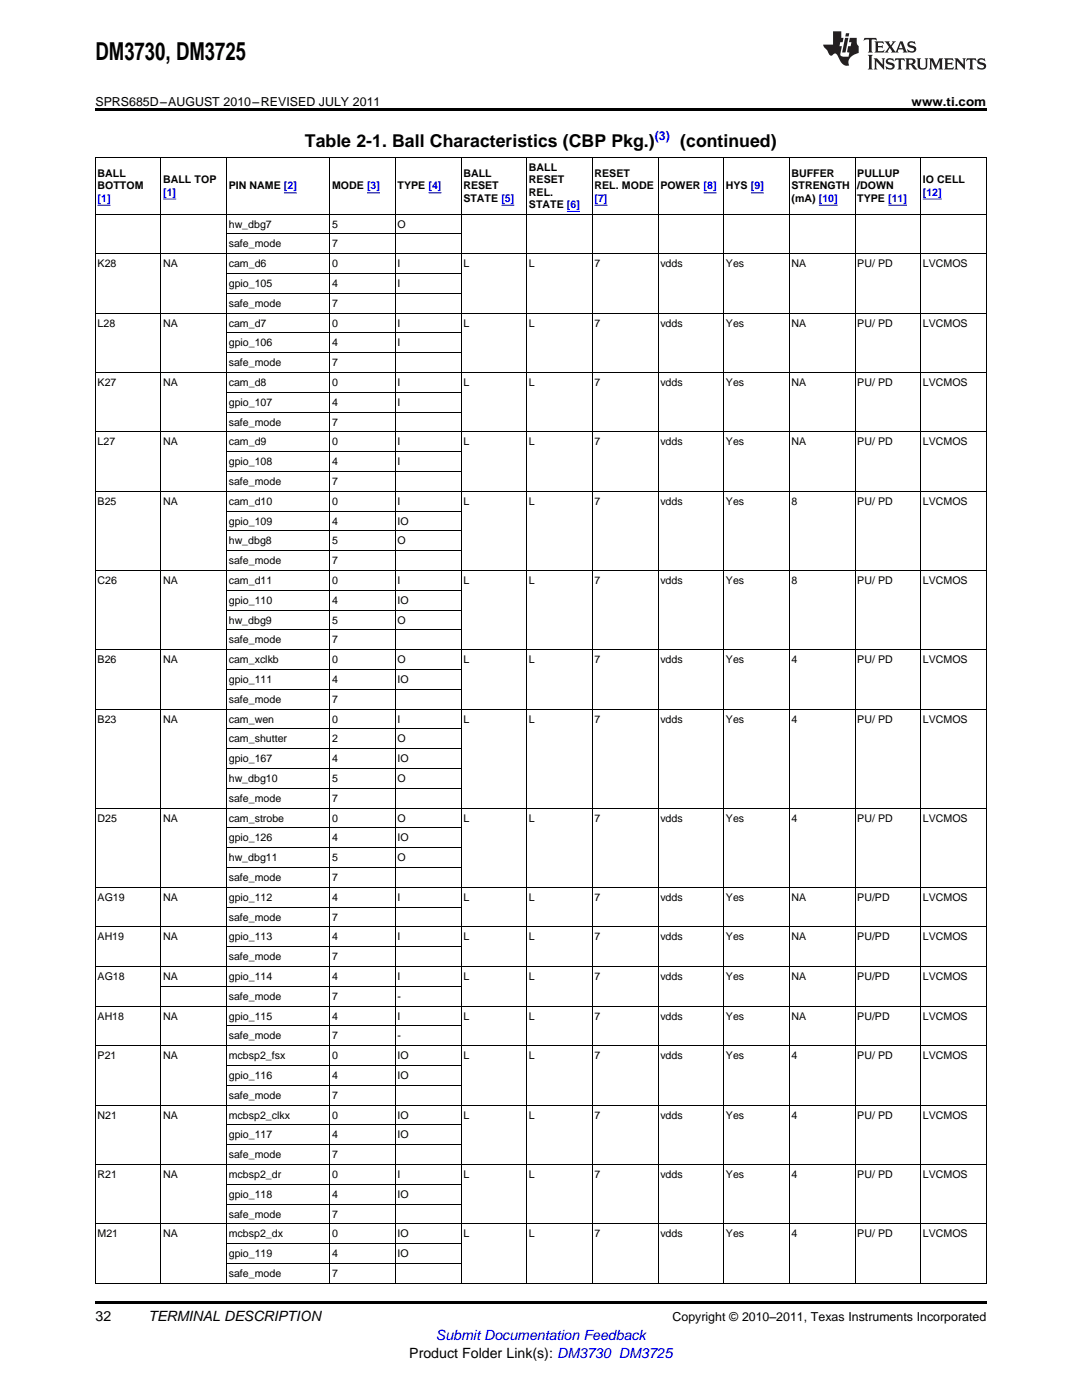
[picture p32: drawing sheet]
<svg xmlns="http://www.w3.org/2000/svg" width="216mm" height="279mm" viewBox="0 0 216 279" stroke-linecap="round" stroke-linejoin="round" font-family="sans-serif">
<defs><g id="words">
<text font-size="4.9" x="19" y="12">DM3730, DM3725</text>
<g font-size="3.5">
<text x="60.9" y="29.3">Table 2-1. Ball Characteristics (CBP Pkg.)</text>
<text x="135.7" y="29.3">(continued)</text>
</g>
<g font-size="2.8">
<text x="19" y="263.6">32</text>
<text x="29.6" y="263.6">TERMINAL DESCRIPTION</text>
<text x="81.7" y="270.9">Product Folder Link(s): DM3730 DM3725</text>
</g>
<text font-size="2.8" fill="#00f" x="87" y="267.4">Submit Documentation Feedback</text>
<g font-size="2.5">
<text x="19" y="21.1">SPRS685D–AUGUST 2010–REVISED JULY 2011</text>
<text x="181.9" y="21.1">www.ti.com</text>
<text x="134.2" y="263.6">Copyright © 2010–2011, Texas Instruments Incorporated</text>
</g>
<text font-size="2.5" fill="#00f" x="130.6" y="27.9">(3)</text>
<g font-size="2.1">
<text x="19.5" y="35.3">BALL</text>
<text x="92.5" y="35.3">BALL</text>
<text x="105.6" y="34.1">BALL</text>
<text x="118.6" y="35.3">RESET</text>
<text x="157.9" y="35.3">BUFFER</text>
<text x="171.1" y="35.3">PULLUP</text>
<text x="19.5" y="37.8">BOTTOM</text>
<text x="32.6" y="36.5">BALL TOP</text>
<text x="45.6" y="37.8">PIN NAME [2]</text>
<text x="66.3" y="37.8">MODE [3]</text>
<text x="79.3" y="37.8">TYPE [4]</text>
<text x="92.5" y="37.8">RESET</text>
<text x="92.5" y="40.3">STATE [5]</text>
<text x="105.6" y="36.5">RESET</text>
<text x="105.6" y="39">REL.</text>
<text x="105.6" y="41.5">STATE [6]</text>
<text x="118.6" y="37.8">REL. MODE</text>
<text x="131.8" y="37.8">POWER [8]</text>
<text x="144.9" y="37.8">HYS [9]</text>
<text x="157.9" y="37.8">STRENGTH</text>
<text x="157.9" y="40.3">(mA) [10]</text>
<text x="171.1" y="37.8">/DOWN</text>
<text x="171.1" y="40.3">TYPE [11]</text>
<text x="184.1" y="36.5">IO CELL</text>
<text x="45.6" y="45.4">hw_dbg7</text>
<text x="66.3" y="45.4">5</text>
<text x="79.3" y="45.4">O</text>
<text x="19.5" y="53.3">K28</text>
<text x="32.6" y="53.3">NA</text>
<text x="45.6" y="49.4">safe_mode</text>
<text x="45.6" y="53.3">cam_d6</text>
<text x="66.3" y="49.4">7</text>
<text x="66.3" y="53.3">0</text>
<text x="79.3" y="53.3">I</text>
<text x="92.5" y="53.3">L</text>
<text x="105.6" y="53.3">L</text>
<text x="118.6" y="53.3">7</text>
<text x="131.8" y="53.3">vdds</text>
<text x="144.9" y="53.3">Yes</text>
<text x="157.9" y="53.3">NA</text>
<text x="171.1" y="53.3">PU/ PD</text>
<text x="184.1" y="53.3">LVCMOS</text>
<text x="45.6" y="57.3">gpio_105</text>
<text x="66.3" y="57.3">4</text>
<text x="79.3" y="57.3">I</text>
<text x="19.5" y="65.2">L28</text>
<text x="32.6" y="65.2">NA</text>
<text x="45.6" y="61.2">safe_mode</text>
<text x="45.6" y="65.2">cam_d7</text>
<text x="66.3" y="61.2">7</text>
<text x="66.3" y="65.2">0</text>
<text x="79.3" y="65.2">I</text>
<text x="92.5" y="65.2">L</text>
<text x="105.6" y="65.2">L</text>
<text x="118.6" y="65.2">7</text>
<text x="131.8" y="65.2">vdds</text>
<text x="144.9" y="65.2">Yes</text>
<text x="157.9" y="65.2">NA</text>
<text x="171.1" y="65.2">PU/ PD</text>
<text x="184.1" y="65.2">LVCMOS</text>
<text x="45.6" y="69.1">gpio_106</text>
<text x="66.3" y="69.1">4</text>
<text x="79.3" y="69.1">I</text>
<text x="19.5" y="77">K27</text>
<text x="32.6" y="77">NA</text>
<text x="45.6" y="73.1">safe_mode</text>
<text x="45.6" y="77">cam_d8</text>
<text x="66.3" y="73.1">7</text>
<text x="66.3" y="77">0</text>
<text x="79.3" y="77">I</text>
<text x="92.5" y="77">L</text>
<text x="105.6" y="77">L</text>
<text x="118.6" y="77">7</text>
<text x="131.8" y="77">vdds</text>
<text x="144.9" y="77">Yes</text>
<text x="157.9" y="77">NA</text>
<text x="171.1" y="77">PU/ PD</text>
<text x="184.1" y="77">LVCMOS</text>
<text x="45.6" y="81">gpio_107</text>
<text x="66.3" y="81">4</text>
<text x="79.3" y="81">I</text>
<text x="19.5" y="88.9">L27</text>
<text x="32.6" y="88.9">NA</text>
<text x="45.6" y="84.9">safe_mode</text>
<text x="45.6" y="88.9">cam_d9</text>
<text x="66.3" y="84.9">7</text>
<text x="66.3" y="88.9">0</text>
<text x="79.3" y="88.9">I</text>
<text x="92.5" y="88.9">L</text>
<text x="105.6" y="88.9">L</text>
<text x="118.6" y="88.9">7</text>
<text x="131.8" y="88.9">vdds</text>
<text x="144.9" y="88.9">Yes</text>
<text x="157.9" y="88.9">NA</text>
<text x="171.1" y="88.9">PU/ PD</text>
<text x="184.1" y="88.9">LVCMOS</text>
<text x="45.6" y="92.9">gpio_108</text>
<text x="66.3" y="92.9">4</text>
<text x="79.3" y="92.9">I</text>
<text x="19.5" y="100.8">B25</text>
<text x="32.6" y="100.8">NA</text>
<text x="45.6" y="96.8">safe_mode</text>
<text x="45.6" y="100.8">cam_d10</text>
<text x="66.3" y="96.8">7</text>
<text x="66.3" y="100.8">0</text>
<text x="79.3" y="100.8">I</text>
<text x="92.5" y="100.8">L</text>
<text x="105.6" y="100.8">L</text>
<text x="118.6" y="100.8">7</text>
<text x="131.8" y="100.8">vdds</text>
<text x="144.9" y="100.8">Yes</text>
<text x="157.9" y="100.8">8</text>
<text x="171.1" y="100.8">PU/ PD</text>
<text x="184.1" y="100.8">LVCMOS</text>
<text x="45.6" y="104.7">gpio_109</text>
<text x="66.3" y="104.7">4</text>
<text x="79.3" y="104.7">IO</text>
<text x="45.6" y="108.7">hw_dbg8</text>
<text x="45.6" y="112.6">safe_mode</text>
<text x="66.3" y="108.7">5</text>
<text x="66.3" y="112.6">7</text>
<text x="79.3" y="108.7">O</text>
<text x="19.5" y="116.6">C26</text>
<text x="32.6" y="116.6">NA</text>
<text x="45.6" y="116.6">cam_d11</text>
<text x="66.3" y="116.6">0</text>
<text x="79.3" y="116.6">I</text>
<text x="92.5" y="116.6">L</text>
<text x="105.6" y="116.6">L</text>
<text x="118.6" y="116.6">7</text>
<text x="131.8" y="116.6">vdds</text>
<text x="144.9" y="116.6">Yes</text>
<text x="157.9" y="116.6">8</text>
<text x="171.1" y="116.6">PU/ PD</text>
<text x="184.1" y="116.6">LVCMOS</text>
<text x="45.6" y="120.5">gpio_110</text>
<text x="45.6" y="124.5">hw_dbg9</text>
<text x="66.3" y="120.5">4</text>
<text x="66.3" y="124.5">5</text>
<text x="79.3" y="120.5">IO</text>
<text x="79.3" y="124.5">O</text>
<text x="45.6" y="128.4">safe_mode</text>
<text x="66.3" y="128.4">7</text>
<text x="19.5" y="132.4">B26</text>
<text x="32.6" y="132.4">NA</text>
<text x="45.6" y="132.4">cam_xclkb</text>
<text x="45.6" y="136.3">gpio_111</text>
<text x="66.3" y="132.4">0</text>
<text x="66.3" y="136.3">4</text>
<text x="79.3" y="132.4">O</text>
<text x="79.3" y="136.3">IO</text>
<text x="92.5" y="132.4">L</text>
<text x="105.6" y="132.4">L</text>
<text x="118.6" y="132.4">7</text>
<text x="131.8" y="132.4">vdds</text>
<text x="144.9" y="132.4">Yes</text>
<text x="157.9" y="132.4">4</text>
<text x="171.1" y="132.4">PU/ PD</text>
<text x="184.1" y="132.4">LVCMOS</text>
<text x="45.6" y="140.3">safe_mode</text>
<text x="66.3" y="140.3">7</text>
<text x="19.5" y="144.2">B23</text>
<text x="32.6" y="144.2">NA</text>
<text x="45.6" y="144.2">cam_wen</text>
<text x="45.6" y="148.2">cam_shutter</text>
<text x="66.3" y="144.2">0</text>
<text x="66.3" y="148.2">2</text>
<text x="79.3" y="144.2">I</text>
<text x="79.3" y="148.2">O</text>
<text x="92.5" y="144.2">L</text>
<text x="105.6" y="144.2">L</text>
<text x="118.6" y="144.2">7</text>
<text x="131.8" y="144.2">vdds</text>
<text x="144.9" y="144.2">Yes</text>
<text x="157.9" y="144.2">4</text>
<text x="171.1" y="144.2">PU/ PD</text>
<text x="184.1" y="144.2">LVCMOS</text>
<text x="45.6" y="152.1">gpio_167</text>
<text x="66.3" y="152.1">4</text>
<text x="79.3" y="152.1">IO</text>
<text x="45.6" y="156.1">hw_dbg10</text>
<text x="45.6" y="160">safe_mode</text>
<text x="66.3" y="156.1">5</text>
<text x="66.3" y="160">7</text>
<text x="79.3" y="156.1">O</text>
<text x="19.5" y="164">D25</text>
<text x="32.6" y="164">NA</text>
<text x="45.6" y="164">cam_strobe</text>
<text x="45.6" y="167.9">gpio_126</text>
<text x="66.3" y="164">0</text>
<text x="66.3" y="167.9">4</text>
<text x="79.3" y="164">O</text>
<text x="79.3" y="167.9">IO</text>
<text x="92.5" y="164">L</text>
<text x="105.6" y="164">L</text>
<text x="118.6" y="164">7</text>
<text x="131.8" y="164">vdds</text>
<text x="144.9" y="164">Yes</text>
<text x="157.9" y="164">4</text>
<text x="171.1" y="164">PU/ PD</text>
<text x="184.1" y="164">LVCMOS</text>
<text x="45.6" y="171.9">hw_dbg11</text>
<text x="66.3" y="171.9">5</text>
<text x="79.3" y="171.9">O</text>
<text x="19.5" y="179.8">AG19</text>
<text x="32.6" y="179.8">NA</text>
<text x="45.6" y="175.8">safe_mode</text>
<text x="45.6" y="179.8">gpio_112</text>
<text x="66.3" y="175.8">7</text>
<text x="66.3" y="179.8">4</text>
<text x="79.3" y="179.8">I</text>
<text x="92.5" y="179.8">L</text>
<text x="105.6" y="179.8">L</text>
<text x="118.6" y="179.8">7</text>
<text x="131.8" y="179.8">vdds</text>
<text x="144.9" y="179.8">Yes</text>
<text x="157.9" y="179.8">NA</text>
<text x="171.1" y="179.8">PU/PD</text>
<text x="184.1" y="179.8">LVCMOS</text>
<text x="45.6" y="183.7">safe_mode</text>
<text x="66.3" y="183.7">7</text>
<text x="19.5" y="187.7">AH19</text>
<text x="32.6" y="187.7">NA</text>
<text x="45.6" y="187.7">gpio_113</text>
<text x="45.6" y="191.6">safe_mode</text>
<text x="66.3" y="187.7">4</text>
<text x="66.3" y="191.6">7</text>
<text x="79.3" y="187.7">I</text>
<text x="92.5" y="187.7">L</text>
<text x="105.6" y="187.7">L</text>
<text x="118.6" y="187.7">7</text>
<text x="131.8" y="187.7">vdds</text>
<text x="144.9" y="187.7">Yes</text>
<text x="157.9" y="187.7">NA</text>
<text x="171.1" y="187.7">PU/PD</text>
<text x="184.1" y="187.7">LVCMOS</text>
<text x="19.5" y="195.6">AG18</text>
<text x="32.6" y="195.6">NA</text>
<text x="45.6" y="195.6">gpio_114</text>
<text x="66.3" y="195.6">4</text>
<text x="79.3" y="195.6">I</text>
<text x="92.5" y="195.6">L</text>
<text x="105.6" y="195.6">L</text>
<text x="118.6" y="195.6">7</text>
<text x="131.8" y="195.6">vdds</text>
<text x="144.9" y="195.6">Yes</text>
<text x="157.9" y="195.6">NA</text>
<text x="171.1" y="195.6">PU/PD</text>
<text x="184.1" y="195.6">LVCMOS</text>
<text x="19.5" y="203.5">AH18</text>
<text x="32.6" y="203.5">NA</text>
<text x="45.6" y="199.5">safe_mode</text>
<text x="45.6" y="203.5">gpio_115</text>
<text x="66.3" y="199.5">7</text>
<text x="66.3" y="203.5">4</text>
<text x="79.3" y="199.5">-</text>
<text x="79.3" y="203.5">I</text>
<text x="92.5" y="203.5">L</text>
<text x="105.6" y="203.5">L</text>
<text x="118.6" y="203.5">7</text>
<text x="131.8" y="203.5">vdds</text>
<text x="144.9" y="203.5">Yes</text>
<text x="157.9" y="203.5">NA</text>
<text x="171.1" y="203.5">PU/PD</text>
<text x="184.1" y="203.5">LVCMOS</text>
<text x="45.6" y="207.4">safe_mode</text>
<text x="66.3" y="207.4">7</text>
<text x="79.3" y="207.4">-</text>
<text x="19.5" y="211.4">P21</text>
<text x="32.6" y="211.4">NA</text>
<text x="45.6" y="211.4">mcbsp2_fsx</text>
<text x="45.6" y="215.3">gpio_116</text>
<text x="66.3" y="211.4">0</text>
<text x="66.3" y="215.3">4</text>
<text x="79.3" y="211.4">IO</text>
<text x="79.3" y="215.3">IO</text>
<text x="92.5" y="211.4">L</text>
<text x="105.6" y="211.4">L</text>
<text x="118.6" y="211.4">7</text>
<text x="131.8" y="211.4">vdds</text>
<text x="144.9" y="211.4">Yes</text>
<text x="157.9" y="211.4">4</text>
<text x="171.1" y="211.4">PU/ PD</text>
<text x="184.1" y="211.4">LVCMOS</text>
<text x="45.6" y="219.3">safe_mode</text>
<text x="66.3" y="219.3">7</text>
<text x="19.5" y="223.2">N21</text>
<text x="32.6" y="223.2">NA</text>
<text x="45.6" y="223.2">mcbsp2_clkx</text>
<text x="45.6" y="227.2">gpio_117</text>
<text x="66.3" y="223.2">0</text>
<text x="66.3" y="227.2">4</text>
<text x="79.3" y="223.2">IO</text>
<text x="79.3" y="227.2">IO</text>
<text x="92.5" y="223.2">L</text>
<text x="105.6" y="223.2">L</text>
<text x="118.6" y="223.2">7</text>
<text x="131.8" y="223.2">vdds</text>
<text x="144.9" y="223.2">Yes</text>
<text x="157.9" y="223.2">4</text>
<text x="171.1" y="223.2">PU/ PD</text>
<text x="184.1" y="223.2">LVCMOS</text>
<text x="45.6" y="231.1">safe_mode</text>
<text x="66.3" y="231.1">7</text>
<text x="19.5" y="235.1">R21</text>
<text x="32.6" y="235.1">NA</text>
<text x="45.6" y="235.1">mcbsp2_dr</text>
<text x="45.6" y="239">gpio_118</text>
<text x="66.3" y="235.1">0</text>
<text x="66.3" y="239">4</text>
<text x="79.3" y="235.1">I</text>
<text x="79.3" y="239">IO</text>
<text x="92.5" y="235.1">L</text>
<text x="105.6" y="235.1">L</text>
<text x="118.6" y="235.1">7</text>
<text x="131.8" y="235.1">vdds</text>
<text x="144.9" y="235.1">Yes</text>
<text x="157.9" y="235.1">4</text>
<text x="171.1" y="235.1">PU/ PD</text>
<text x="184.1" y="235.1">LVCMOS</text>
<text x="45.6" y="243">safe_mode</text>
<text x="66.3" y="243">7</text>
<text x="19.5" y="246.9">M21</text>
<text x="32.6" y="246.9">NA</text>
<text x="45.6" y="246.9">mcbsp2_dx</text>
<text x="45.6" y="250.9">gpio_119</text>
<text x="66.3" y="246.9">0</text>
<text x="66.3" y="250.9">4</text>
<text x="79.3" y="246.9">IO</text>
<text x="79.3" y="250.9">IO</text>
<text x="92.5" y="246.9">L</text>
<text x="105.6" y="246.9">L</text>
<text x="118.6" y="246.9">7</text>
<text x="131.8" y="246.9">vdds</text>
<text x="144.9" y="246.9">Yes</text>
<text x="157.9" y="246.9">4</text>
<text x="171.1" y="246.9">PU/ PD</text>
<text x="184.1" y="246.9">LVCMOS</text>
<text x="45.6" y="254.8">safe_mode</text>
<text x="66.3" y="254.8">7</text>
</g>
<g font-size="2.1" fill="#00f">
<text x="19.5" y="40.3">[1]</text>
<text x="32.6" y="39">[1]</text>
<text x="118.6" y="40.3">[7]</text>
<text x="184.1" y="39">[12]</text>
</g>
</g></defs>
<g fill="#231f20">
<path d="M172.5 7.6l-.1 .5 .4-.2h.6v.1v2.1l-.2 .4h.9l-.2-.4v-2.1l.1-.1h.5l.5 .2-.2-.5zM174.5 8.3l.2 .3v1.5l-.2 .4h1.8l.2-.6a1.04 1.04 0 0 1-1.3 .2v-.7h.6l.3 .2v-.6l-.3 .2h-.6v-.6l.8-.1 .4 .3-.2-.5zM176.5 8.3l.9 1.1-.9 1.1h.8l-.2-.2 .4-.7 .5 .7-.2 .2h1.5l-.2-.2 .2-.4h.9l.1 .4-.2 .2h1l-.3-.3-.7-1.9h-.5l-.9 2-.8-1 .9-1h-.8l.1 .3-.4 .5-.3-.6 .1-.2zM179.7 8.6l.4 1h-.7zM181.3 8.4a.63 .63 0 0 0-.2 .7 .63 .63 0 0 0 .6 .4l.6 .2 .1 .2a.75 .75 0 0 1-.7 .4 .75 .75 0 0 1-.6-.5l.1 .7 .1-.1a1.11 1.11 0 0 0 1.5-.6 1.13 1.13 0 0 0-1.2-.8l-.1-.4a1.04 1.04 0 0 1 1.2 .2l-.2-.5-.2 .1-.4-.2zM173.2 10.9l.2 .4v2.2l-.2 .4h1l-.3-.4v-2.2l.3-.4zM174.3 11.6l.3 .4v1.5l-.3 .4h.8l-.2-.4v-1.3l1.5 1.7v-1.9l.2-.4h-.7l.2 .4v.9l-1.1-1.3zM177 11.8a.62 .62 0 0 0-.2 .7 .62 .62 0 0 0 .6 .4l.6 .1 .1 .3a.76 .76 0 0 1-.7 .3 .76 .76 0 0 1-.7-.4l.2 .7 .1-.1a1.11 1.11 0 0 0 1.5-.6 1.13 1.13 0 0 0-1.2-.8l-.1-.4a1.04 1.04 0 0 1 1.2 .2l-.2-.6-.2 .1-.5-.1zM178.7 11.6l-.2 .6a.61 .61 0 0 1 .8-.3v1.6l-.2 .4h.9l-.2-.4v-1.6a.63 .63 0 0 1 .7 .3l-.1-.6zM180.6 11.6l.3 .4v1.5l-.3 .4h1l-.2-.2-.1-.8 .6 .2a.76 .76 0 0 0 1.2 .7l-1-1a.58 .58 0 0 0 .6-.5 .58 .58 0 0 0-.5-.6zM181.4 11.9h.1a.45 .45 0 0 1 .5 .1 .45 .45 0 0 1 .1 .5l-.8 .2zM182.9 11.6l.2 .2a2.17 2.17 0 0 0 .3 1.9 .99 .99 0 0 0 1.6-.6v-1.1l.2-.4h-.7l.2 .2a1.92 1.92 0 0 1-.2 1.8 .6 .6 0 0 1-.9-.5v-1.1l.2-.4zM185.4 11.6l.2 .4v1.5l-.2 .4h.7l-.2-.4v-1.4l.8 1.8 .8-1.8v1.4l-.2 .4h.9l-.2-.4v-1.5l.2-.4h-.8l-.6 1.5-.6-1.5zM188.4 11.6l.2 .4v1.5l-.2 .4h1.8l.1-.6a1.04 1.04 0 0 1-1.2 .1v-.6h.5l.4 .2v-.6l-.4 .2h-.5v-.7h.8l.3 .3-.1-.6zM190.5 11.6l.2 .4v1.5l-.2 .4h.7l-.2-.4v-1.3l1.5 1.7v-1.9l.2-.4h-.7l.2 .4v.9l-1.1-1.3zM192.9 11.6l-.1 .6a.61 .61 0 0 1 .7-.3l.1 1.6-.3 .4h1l-.3-.4 .1-1.6a.63 .63 0 0 1 .7 .3l-.1-.6zM195.2 11.8a.62 .62 0 0 0-.2 .7 .62 .62 0 0 0 .6 .4l.6 .1 .1 .3a.76 .76 0 0 1-.7 .3 .76 .76 0 0 1-.6-.4l.1 .7 .1-.1a1.11 1.11 0 0 0 1.6-.6 1.13 1.13 0 0 0-1.3-.8l-.1-.4a1.04 1.04 0 0 1 1.2 .2l-.1-.6-.2 .1-.5-.1z"/>
<path d="M166.2 6.3v2.6h-1.9v.4l.8 .9a.91 .91 0 0 0 1 .8 .56 .56 0 0 1 .5-.3 .56 .56 0 0 1 .5 .3l.4 .8a1.53 1.53 0 0 0 1.9 1.2 1.54 1.54 0 0 1 1-2.1l.9-.3v-1.4a1.52 1.52 0 0 1-.4-1.6h-1.3l-.2 .8h.5l-.2 .8h-.5l-.1 1v.2l.4 .1-.2 .8a1.93 1.93 0 0 1-1.6-.3l.3-1.8h-.5l.2-.8h.4l.2-.8h-.4v-1.3zM168.6 7.6l-.6 2.9h.7l.6-2.9zM168.8 6.6l-.1 .7h.6l.2-.7z"/>
</g>
<path d="M19 21.6h177.8v.6h-177.8zM19 259.7h177.8v.5h-177.8z" fill="#000"/>
<g fill="none" stroke="#000" stroke-width=".2">
<path d="M19.1 31.4h177.7v224.7h-177.8zM32.1 31.4v224.7M45.2 31.4v224.7M65.8 31.4v224.7M78.9 31.4v224.7M92 31.4v224.7M105.1 31.4v224.7M118.2 31.4v224.7M131.3 31.4v224.7M144.4 31.4v224.7M157.5 31.4v224.7M170.6 31.4v224.7"/>
<path d="M183.7 31.4v224.7M19 50.6h177.8M19 42.7h177.8M45.2 58.5h46.8M45.2 54.6h46.8M45.2 46.7h46.8M19 74.3h177.8M19 62.5h177.8M45.2 78.3h46.8M45.2 70.4h46.8M45.2 66.4h46.8M19 98.1h177.8"/>
<path d="M19 86.2h177.8M45.2 94.1h46.8M45.2 90.2h46.8M45.2 82.3h46.8M19 113.9h177.8M45.2 117.8h46.8M45.2 109.9h46.8M45.2 106h46.8M45.2 102h46.8M19 129.7h177.8M45.2 137.6h46.8M45.2 133.6h46.8"/>
<path d="M45.2 125.7h46.8M45.2 121.8h46.8M19 141.5h177.8M45.2 157.3h46.8M45.2 153.4h46.8M45.2 149.4h46.8M45.2 145.5h46.8M19 177.1h177.8M19 161.3h177.8M45.2 173.1h46.8M45.2 169.2h46.8M45.2 165.2h46.8"/>
<path d="M19 192.9h177.8M19 185h177.8M32.1 196.8h59.9M45.2 188.9h46.8M45.2 181h46.8M19 208.7h177.8M19 200.8h177.8M45.2 216.6h46.8M45.2 212.6h46.8M45.2 204.7h46.8M19 232.4h177.8M19 220.5h177.8"/>
<path d="M45.2 236.3h46.8M45.2 228.4h46.8M45.2 224.5h46.8M19 244.2h177.8M45.2 252.1h46.8M45.2 248.2h46.8M45.2 240.3h46.8"/>
</g>
<g fill="none" stroke="#00f" stroke-width=".2">
<path d="M32.6 39.7h2.5M56.7 38.5h2.5M73.2 38.5h2.6M85.5 38.5h2.6M140.4 38.5h2.6M149.8 38.5h2.6M184.1 39.7h3.8M19.5 41h2.6M100 41h2.6M113.1 42.2h2.6M118.6 41h2.6M163.4 41h3.8"/>
<path d="M177.2 41h3.8"/>
</g>
<use href="#words"/>
</svg>
